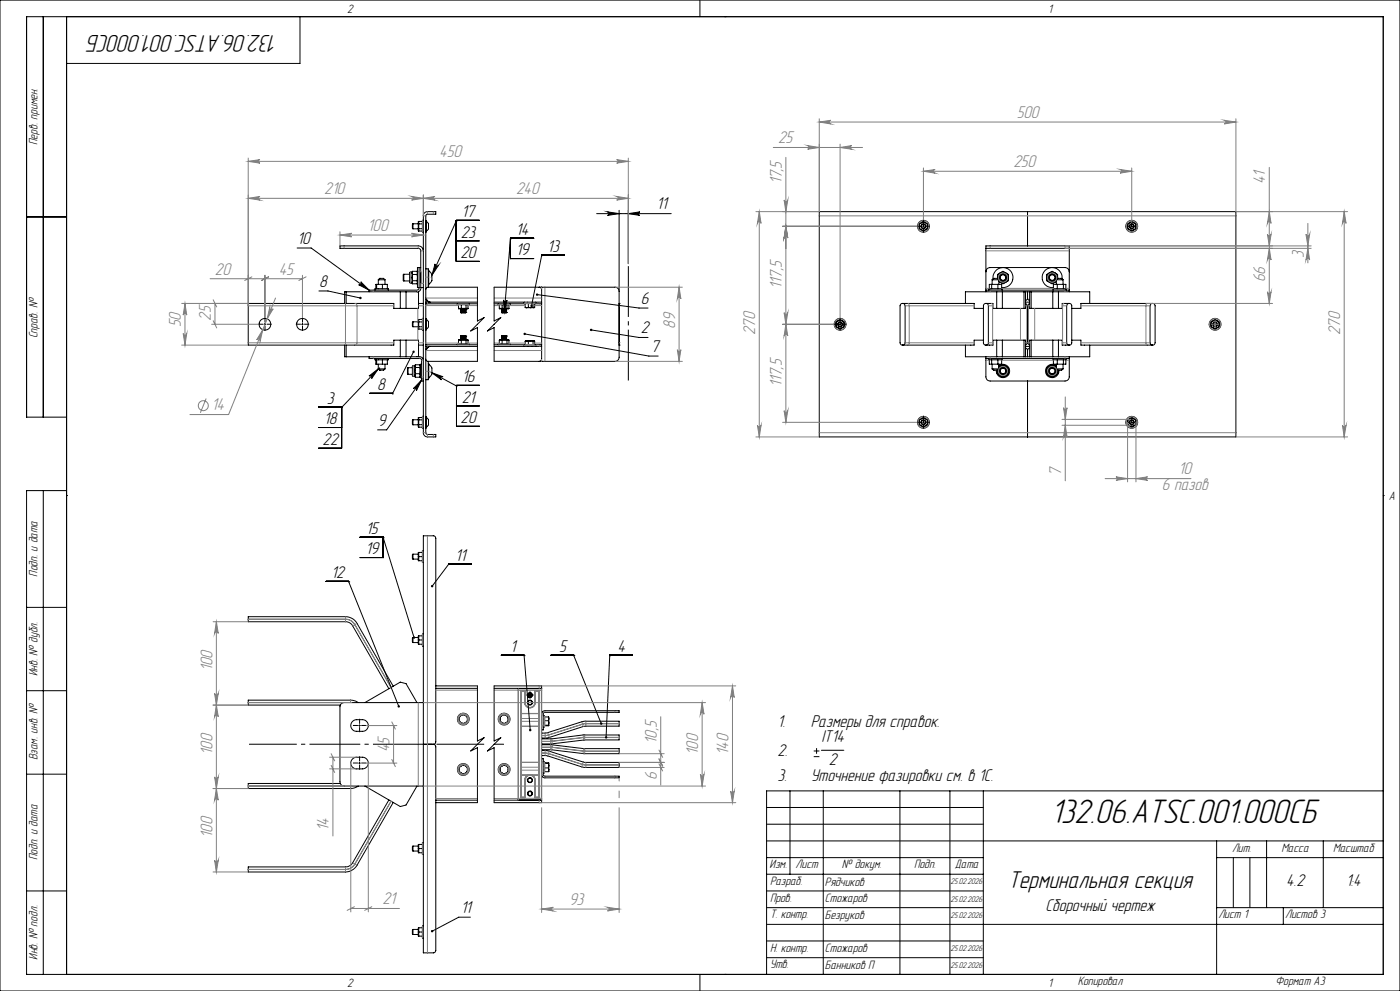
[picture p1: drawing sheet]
<svg xmlns="http://www.w3.org/2000/svg" width="420mm" height="297mm" viewBox="0 0 420 297" stroke-linecap="round" stroke-linejoin="round" font-family="sans-serif">
<defs><g id="words">
<text font-size="10.5" x="315.3" y="246.6">132.06.ATSC.001.000СБ</text>
<g font-size="7.5">
<text x="83.4" y="10.4" transform="rotate(-180 83.4 10.4)">132.06.ATSC.001.000СБ</text>
<text x="302.5" y="266.1">Терминальная секция</text>
</g>
<g font-size="5.3" fill="#808080">
<text x="305.1" y="35.3">500</text>
<text x="131.8" y="47.1">450</text>
<text x="233.4" y="42.9">25</text>
<text x="304" y="50.1">250</text>
<text x="97.3" y="58.2">210</text>
<text x="154.8" y="58.2">240</text>
<text x="234.6" y="55.3" transform="rotate(-90 234.6 55.3)">17,5</text>
<text x="379.6" y="55.3" transform="rotate(-90 379.6 55.3)">41</text>
<text x="110.3" y="69.2">100</text>
<text x="391.1" y="77.4" transform="rotate(-90 391.1 77.4)">3</text>
<text x="64.5" y="82.3">20</text>
<text x="83.6" y="82.3">45</text>
<text x="234.6" y="86.6" transform="rotate(-90 234.6 86.6)">117,5</text>
<text x="379.6" y="84.6" transform="rotate(-90 379.6 84.6)">66</text>
<text x="54.3" y="98.1" transform="rotate(-90 54.3 98.1)">50</text>
<text x="63.3" y="96.2" transform="rotate(-90 63.3 96.2)">25</text>
<text x="202.5" y="98.6" transform="rotate(-90 202.5 98.6)">89</text>
<text x="226.6" y="100.5" transform="rotate(-90 226.6 100.5)">270</text>
<text x="402.1" y="100.5" transform="rotate(-90 402.1 100.5)">270</text>
<text x="234.6" y="116" transform="rotate(-90 234.6 116)">117,5</text>
<text x="63.5" y="123">14</text>
<text x="318.4" y="142.7" transform="rotate(-90 318.4 142.7)">7</text>
<text x="353.6" y="142.2">10</text>
<text x="348.6" y="146.8">6 пазов</text>
<text x="63.7" y="201.1" transform="rotate(-90 63.7 201.1)">100</text>
<text x="63.7" y="226.2" transform="rotate(-90 63.7 226.2)">100</text>
<text x="116.9" y="225.4" transform="rotate(-90 116.9 225.4)">45</text>
<text x="197" y="222.9" transform="rotate(-90 197 222.9)">10,5</text>
<text x="209.4" y="226.2" transform="rotate(-90 209.4 226.2)">100</text>
<text x="218.5" y="226.2" transform="rotate(-90 218.5 226.2)">140</text>
<text x="197" y="233.8" transform="rotate(-90 197 233.8)">6</text>
<text x="63.7" y="251.1" transform="rotate(-90 63.7 251.1)">100</text>
<text x="98.7" y="249.1" transform="rotate(-90 98.7 249.1)">14</text>
<text x="114.7" y="271">21</text>
<text x="170.7" y="271.2">93</text>
</g>
<g font-size="5.3">
<text x="138.5" y="65.1">17</text>
<text x="197" y="62.8">11</text>
<text x="138.2" y="71.2">23</text>
<text x="154.8" y="70.4">14</text>
<text x="89.2" y="73.1">10</text>
<text x="138.1" y="77.3">20</text>
<text x="154.8" y="76.5">19</text>
<text x="164.2" y="75.5">13</text>
<text x="95.7" y="85.9">8</text>
<text x="192.2" y="91">6</text>
<text x="192.2" y="99.9">2</text>
<text x="195.2" y="105.4">7</text>
<text x="113.2" y="116.9">8</text>
<text x="138.6" y="114.5">16</text>
<text x="98" y="121">3</text>
<text x="138.6" y="120.7">21</text>
<text x="97.2" y="127.2">18</text>
<text x="113.3" y="127.6">9</text>
<text x="138.2" y="126.8">20</text>
<text x="96.8" y="133.2">22</text>
<text x="109.8" y="160.1">15</text>
<text x="109.6" y="166.1">19</text>
<text x="136.5" y="168">11</text>
<text x="99.4" y="173.3">12</text>
<text x="153.1" y="195.4">1</text>
<text x="167.8" y="195.4">5</text>
<text x="185.2" y="195.4">4</text>
<text x="233.2" y="217.9">1.</text>
<text x="243.2" y="217.9">Размеры для справок.</text>
<text x="233.2" y="226.5">2.</text>
<text x="246.4" y="222.5">IT14</text>
<text x="233.2" y="234">3.</text>
<text x="243.2" y="234">Уточнение фазировки см. в 1С.</text>
<text x="248.7" y="229.4">2</text>
<text x="385.9" y="265.6">4.2</text>
<text x="403.8" y="265.6">1:4</text>
<text x="138.2" y="273.6">11</text>
<text x="313.6" y="272.9">Сборочный чертеж</text>
</g>
<g font-size="3.8">
<text x="104.2" y="3.8">2</text>
<text x="314.5" y="3.8">1</text>
<text x="11.3" y="43.5" transform="rotate(-90 11.3 43.5)">Перв. примен.</text>
<text x="11.3" y="101.4" transform="rotate(-90 11.3 101.4)">Справ. №</text>
<text x="416.6" y="149.8">A</text>
<text x="11.3" y="172.8" transform="rotate(-90 11.3 172.8)">Подп. и дата</text>
<text x="11.3" y="202.7" transform="rotate(-90 11.3 202.7)">Инв. № дубл.</text>
<text x="11.3" y="227.8" transform="rotate(-90 11.3 227.8)">Взам. инв. №</text>
<text x="11.3" y="257.8" transform="rotate(-90 11.3 257.8)">Подп. и дата</text>
<text x="369.6" y="255.3">Лит.</text>
<text x="384.4" y="255.3">Масса</text>
<text x="399.9" y="255.3">Масштаб</text>
<text x="230.9" y="260.3">Изм.</text>
<text x="238.7" y="260.3">Лист</text>
<text x="252.6" y="260.3">№ докум.</text>
<text x="274.2" y="260.3">Подп.</text>
<text x="286.5" y="260.3">Дата</text>
<text x="231" y="265.3">Разраб.</text>
<text x="247.5" y="265.4">Рядчиков</text>
<text x="231" y="270.3">Пров.</text>
<text x="231" y="275.3">Т. контр.</text>
<text x="247.5" y="275.4">Безруков</text>
<text x="247.5" y="270.4">Стожаров</text>
<text x="365.5" y="275.3">Лист 1</text>
<text x="385.5" y="275.3">Листов 3</text>
<text x="11.3" y="287.7" transform="rotate(-90 11.3 287.7)">Инв. № подл.</text>
<text x="231" y="285.3">Н. контр.</text>
<text x="247.5" y="285.4">Стожаров</text>
<text x="231" y="290.3">Утв.</text>
<text x="247.5" y="290.4">Банников П</text>
<text x="104.2" y="295.8">2</text>
<text x="314.5" y="295.8">1</text>
<text x="323.3" y="295.3">Копировал</text>
<text x="382.7" y="295.3">Формат А3</text>
</g>
<g font-size="2.6">
<text x="285.2" y="265.1">25.02.2026</text>
<text x="285.2" y="270.3">25.02.2026</text>
<text x="285.2" y="275.2">25.02.2026</text>
<text x="285.2" y="285.1">25.02.2026</text>
<text x="285.2" y="290">25.02.2026</text>
</g>
</g></defs>
<g fill="none" stroke="#000" stroke-width=".3">
<path d="M0 0h420v297h-420zM13 5v120M20 5v287M90 5v14h-70M210 0v5M217.5 5h.1M8 65h12M89.1 74.3h4.2l17.4 12.7M123.9 67.1v1.5M123.9 67.1l-.2 .1v1.2l.2 .2M123.9 67.1h1.6M123.9 68.6h1.6"/>
<path d="M125.5 68.5h1.2M125.6 66.4v2.8M125.6 69.2h1.1M125.6 66.4h1.1M126.7 67.1h-1.2M127 66l-.3 .1v3.5h.3M127 75.2a1.51 1.51 0 0 0-1.5-1.5h-23.5v.7l23.8 .1 .4 .5v11.4a1.02 1.02 0 0 1-1 1.1M127.4 63.8l.8-.4h2.5v.8h-2.6l-.4 .4v65.2l.5 .4h2.5v.7h-2.5a1.26 1.26 0 0 1-1.2-1.2v-65.3zM127.7 66.1v3.4M127.8 66.3l.2 .1a1.89 1.89 0 0 1-.2 2.9M130.5 79.1a.54 .54 0 0 0 .3 .7 .54 .54 0 0 0 .7-.3l-1.9 3zM136.9 66.2h.1"/>
<path d="M136.9 66.2l-7.3 16.3M136.9 72.2h6.9M143.8 66h-6.9v12.3h6.9M153.1 71.6h.1M153.1 71.6l-1.8 21.8M153.1 77.5h7M160.1 71.4h-7v6.1M162.5 76.6h.1M162.5 76.4h6.8M162.5 76.6l-3 15.1M179 64h22.4M182.2 63.5l3.5 .5-3.5 .6a.53 .53 0 0 0 .5-.6 .53 .53 0 0 0-.5-.5z"/>
<path d="M185.7 63v44.1a1.21 1.21 0 0 1-1.2 1.2h-22M188.5 64l3.5-.5a.53 .53 0 0 0-.5 .5 .53 .53 0 0 0 .5 .6zM188.5 63v16M245.8 63.4h125v67.5h-125zM275.8 67.1v1.4M275.8 68.5l1.2 .7M275.8 67.1h.1M275.8 68.5h.1M276.8 67.8h.5M277 66.4v.1M277 67.6v.4M277 69.2h.1"/>
<path d="M277 66.5l-1.2 .6M277 66.5l1.2 .6M277 66.4l-1.2 .7M277 66.4l1.3 .7M278.2 67.1v1.4M278.2 68.5l-1.2 .7M278.2 68.5h.1M278.3 67.1v1.4M278.3 68.5l-1.3 .7M278.3 67.1h-.1M295.8 74.4v-.7h25v.7M295.8 74.4h25"/>
<path d="M295.8 74.4v12.6M308.3 63.4v10.3M320.8 74.4v12.6M338.3 68.5l1.2 .7M338.3 67.1v1.4M338.3 67.1h.1M338.3 68.5h.1M339.3 67.8h.5M339.5 66.5l-1.2 .6M339.5 66.5l1.2 .6M339.5 66.4v.1M339.5 67.6v.4"/>
<path d="M339.5 69.2h.1M339.5 66.4l-1.2 .7M339.5 66.4l1.3 .7M340.7 67.1v1.4M340.7 68.5l-1.2 .7M340.7 68.5h.1M340.8 68.5l-1.3 .7M340.8 67.1h-.1M340.8 67.1v1.4M79.2 97.2h.5M79.5 96.9v.5M90.5 97.2h.5"/>
<path d="M90.7 96.9v.5M95.7 87.2h2.7l9.7 2.1M103.4 90.9v-3.4h22.2v4.9h-7.5v-1.5h-43.6v12.5h43.6v-1.5h7.5v5M103.9 87.5v3.4M108.2 84.5l2.5 2.5-3.1-1.7a.54 .54 0 0 0 .7-.1 .54 .54 0 0 0-.1-.7zM110.7 87v.5M112.5 87v-.5h4v.5M112.7 86.5v-1.3h3.5v1.3M113 85.2v1.3M113.5 83.9h2M113.5 83.9l.4-.5h1.2l.4 .5M113.5 83.9v1.3"/>
<path d="M114.7 85.2v1.3M115.5 83.9v1.3M120.1 87.5v4.9M121.1 82.2v2M121.1 82.2l-.1 .2v1.6l.1 .2M121.1 82.2h1.8M121.1 84.2h1.8M121.8 87.5v4.9M123.6 81.6l-.7 .1v3l.7 .1M123.6 81.6v.2M123.6 81.8v1.4M123.6 83.2v1.4"/>
<path d="M123.6 84.6v.2M123.6 83.2l.2 .9M123.6 81.8l.2 .5M123.6 84.6l.2 .5M123.6 84.8l.2 .3M123.8 82.3l-.2 .9M123.8 81.3l-.2 .3M123.8 84.1l-.2 .5M123.8 82.3h1.3M123.8 84.1h1.3M123.8 81.3l-.2 .5M123.8 81.3h1.3"/>
<path d="M123.8 85.1h1.3M123.9 96.4l-.2 .2v1.2l.2 .1M123.9 96.4v1.5M123.9 96.4h1.6M123.9 97.9h1.6M125.1 82.3v1.8M125.1 81.3v1M125.1 84.1v1M125.1 81.3l.1 .3M125.2 84.8l-.1 .3M125.5 97.9h1.2M125.6 90.9h1.4"/>
<path d="M125.6 95.7v2.9M125.6 98.6h1.1M125.6 95.7h1.1M125.7 80.2v6.3l-.2 .4-14.8 .1M126.2 80.2h-1v6h.5M126.2 86.2h.8M126.7 96.5h-1.2M127 95.4l-.3 .1v3.5h.3M127.7 90.6h15.5M127.7 91h15.5M127.7 95.5v3.4M127.7 89.3l.6 .9 .7 .4a1.21 1.21 0 0 1-1.3-1.3z"/>
<path d="M127.7 80.6h.8v5.5M127.8 95.7l.2 .1a1.93 1.93 0 0 1-.2 2.9M128.5 81v4.4M128.5 86.1l-.4 .1-.4 .5M128.5 86.1h14.7v10.1l2-1-4 4 2-1v10.1h-14.7M128.6 81.2l.3 .2a2.66 2.66 0 0 1-.3 3.8M137.2 91v.3h3.5l.1-.3M137.5 92.4h2.9M137.5 91.3v1.1M138.2 93.7h.1M138.2 93.5h1.5M138.2 93.7h1.5"/>
<path d="M138.2 93.2h1.5M138.2 92.9h1.5M138.2 92.7h1.5M138.2 93.4h1.5M138.2 92.7h.1M138.2 92.9v.1M138.2 93.2h.1M138.2 93.4v.1M138.2 93.5l.2 .1M138.2 93.2l.2 .1M138.2 93l.2 .1M138.2 92.7l.2 .1"/>
<path d="M138.4 93.6h1.2M138.4 93.3h1.2M138.4 93.1h1.2M138.4 92.8h1.2M138.4 93.1l-.2 .1M138.4 92.8l-.2 .1M138.4 93.6l-.2 .1M138.4 93.3l-.2 .1M138.4 92.6l-.2 .1M138.4 91.3v1.3M139.6 93.3l.1 .1M139.6 93.6l.1 .1"/>
<path d="M139.6 92.6l.1 .1M139.6 92.8l.1 .1M139.6 93.1l.1 .1M139.7 93.7h.1M139.7 92.7h.1M139.7 92.9v.1M139.7 93.2h.1M139.7 93.4v.1M139.7 93.5l-.1 .1M139.7 93.2l-.1 .1M139.7 93l-.1 .1M139.7 92.7l-.1 .1"/>
<path d="M139.8 91.3v1.3M140.4 91.3v1.1M148.2 90.6h14.3M148.2 91h9.4M149.5 91v.3h3.5v-.3M149.8 91.3v1.1M149.8 92.4h2.9M150.5 93.7h.1M150.5 92.7h1.5M150.5 93.7h1.5M150.5 93.2h1.5M150.5 93.4h1.5"/>
<path d="M150.5 93.5h1.5M150.5 92.7h.1M150.5 92.9v.1M150.5 93.2h.1M150.5 93.4v.1M150.5 93l.1 .1M150.5 92.7l.1 .1M150.5 93.2l.1 .1M150.5 93.5l.1 .1M150.6 93.1h1.2M150.6 92.8h1.2M150.6 93.3h1.2"/>
<path d="M150.6 93.6h1.2M150.6 92.8l-.1 .1M150.6 92.6l-.1 .1M150.6 93.6l-.1 .1M150.6 93.1l-.1 .1M150.6 93.3l-.1 .1M150.6 91.3l.1 1.3M151.1 89.9a.53 .53 0 0 0 .5 .5 .53 .53 0 0 0 .5-.4l-.8 3.4zM151.8 93.1h.1M151.8 92.8h.1M151.8 93.3h.1M151.8 93.6h.1"/>
<path d="M151.8 92.8l.2 .1M151.8 92.6l.2 .1M151.8 93.6l.2 .1M151.8 93.1l.2 .1M151.8 93.3l.2 .1M152 93.7h.1M152 92.9l-1.5 .1M152 92.7h.1M152 92.9v.1M152 93.2h.1M152 93.4v.1M152 93l-.2 .1"/>
<path d="M152 92.7l-.2 .1M152 93.2l-.2 .1M152 93.5l-.2 .1M152.1 91.3l-.1 1.3M152.7 91.3v1.1M157.3 90.6l-.1 .1 .4 .2v1.2M157.6 92.1l.4 .1M158 92.2h1.2M158.5 90.9v1.2M158.5 92.1l.7 .1M158.5 92.1l-.5 .1M159.2 92.2h1"/>
<path d="M159.9 92.1l.3 .1M159.9 92.1l-.7 .1M160.3 92.2h-.1M160.4 91h2.1M160.4 90.9v1.2l-.2 .1M160.6 90.6l.1 .2-.8 .1v1.2M161.1 88.3l30.6 4h2.7M161.7 86.1l.6 .2 .2 .5v3.8M162.5 86.1h22a1.21 1.21 0 0 1 1.2 1.2M162.5 86.1h-14.3v10.1l2-1-4 4 2-1v10.1h14.3M162.5 86.1v.5M162.5 86.1h.1"/>
<path d="M162.5 90.6v13.2M177.3 98.9l14.4 2.2h2.7M185.7 90.9h.1M185.7 90.9v.7M250.8 97.9l1.2 .7M250.8 96.5v1.4M250.8 96.5h.1M250.9 97.9l1.1 .7M250.9 96.5v1.4M250.9 97.9h-.1M251.8 97.2h.5M252 95.8l-1.1 .7"/>
<path d="M252 95.8l1.2 .7M252 95.7v.1M252 96.9v.5M252 98.6h.1M252 95.7l-1.2 .8M252 95.7l1.3 .8M253.2 96.5v1.4M253.2 97.9l-1.2 .7M253.2 97.9h.1M253.3 97.9l-1.3 .7M253.3 96.5h-.1M253.3 96.5v1.4"/>
<path d="M270.8 90.9l-.5 .1-.3 .6v11.1l.3 .6 .5 .1M270.8 90.9l.4 .1 .3 .6v11.1l-.3 .6-.4 .1M270.8 90.9h21.4v1.5h2.8M289.6 90.9v-3.4h37.3v3.4M295.8 87h25M295.8 81.5a1.26 1.26 0 0 1 1.2-1.3h22.5a1.33 1.33 0 0 1 1.3 1.3M295.8 87v.5M295.8 90.9l-.5 .1-.3 .5v11.4l.3 .4 .5 .1M295.8 90.9l.4 .1 .3 .5v11.4l-.3 .4-.4 .1M296.7 87v-.5h3.9v.5M296.8 86.5v-1.3h3.7v1.3M297.5 85.2v1.3"/>
<path d="M297.6 83.9h2M297.6 83.9l.5-.5h1.2l.3 .5M297.6 83.9v1.3M297.9 83.6a3 3 0 0 1 2.9-3.4 3 3 0 0 1 3.1 3.1 3 3 0 0 1-3.4 2.9M299 87.5v4.9M299.4 85.2v1.3M299.6 83.9v1.3M300.7 87.5v4.9M302.5 83.2a1.62 1.62 0 0 0-1.8-1.6 1.62 1.62 0 0 0-1.4 1.9M302.5 83.2a1.61 1.61 0 0 1-1 1.5 1.61 1.61 0 0 1-1.9-.5M302.5 83.2v-.9l-1.6-1-1.6 1v1.2M302.5 83.2v.9l-1.6 1-1.3-.8"/>
<path d="M307.2 87.5v4.9M307.7 87.5v4.9h-9.8v-1.5h-2.1M307.7 91l.5 .6v11.1l-.5 .7M307.7 90.6h1.2M308.3 89.3l-.1 .4-.5 .4M308.3 89.3l.1 .4 .5 .4M308.3 87.5v1.8M308.9 87.5v4.9h9.8v-1.5h2M308.9 91l-.5 .5v11.4l.5 .5M309.4 87.5v4.9M315.8 87.5v4.9M315.9 87v-.5h4v.5"/>
<path d="M316 86.5v-1.3h3.8v1.3M316.9 83.9h2M316.9 83.9v1.3M317.2 85.2v1.3M317.3 83.5a1.63 1.63 0 0 0-1.9-1.9 1.63 1.63 0 0 0-1.2 2.4 1.63 1.63 0 0 0 2.7 .2M317.3 83.4v-1.1l-1.7-1-1.6 1v1.8l1.6 1 1.3-.8M317.3 83.4h1.2l.4 .5M317.3 83.4l-.4 .5M317.5 87.5v4.9M318.6 83.6a3 3 0 0 0-2.8-3.4 3 3 0 0 0-3.2 3.1 3 3 0 0 0 3.4 2.9M318.9 83.9v1.3M319 85.2v1.3"/>
<path d="M320.7 90.9l-.3 .1-.4 .6v11.1l.4 .6 .3 .1M320.7 90.9h.1M320.8 90.9l.4 .1 .3 .5v11.4l-.3 .4-.4 .1M320.8 87v.5M345.8 90.9l.4 .1 .3 .6v11.1l-.3 .6-.4 .1M345.8 90.9l-.5 .1-.3 .6v11.1l.3 .6 .5 .1M345.8 90.9h-21.5v1.5h-2.8M363.3 97.9l1.2 .7M363.3 96.5v1.4M363.3 96.5h.1M363.4 97.9l1.1 .7M363.4 96.5v1.4"/>
<path d="M363.4 97.9h-.1M364.5 95.8l-1.1 .7M364.5 95.8l1.2 .7M364.5 95.7v.1M364.5 98.6h.1M364.5 95.7l-1.2 .8M364.5 95.7l1.3 .8M365.7 96.5v1.4M365.7 97.9l-1.2 .7M365.7 97.9h.1M365.8 97.9l-1.3 .7M365.8 96.5h-.1"/>
<path d="M365.8 96.5v1.4M103.4 103.4v3.5h22.6a1.09 1.09 0 0 1 1 1M103.9 103.4v3.5M110.7 112.7l2.8-2.1-2 2.8a.54 .54 0 0 0-.1-.7 .54 .54 0 0 0-.7 0zM110.7 106.9v.6h15.5l.3 .3v6.4h.5M110.9 117.9h6.8M112.5 107.5v.3h4v-.3M112.7 107.8v1.3h3.5v-1.3M113 107.8v1.3M113.5 110.6h2M113.5 110.6l.4 .3h1.2l.4-.3M113.5 109.1v1.5"/>
<path d="M113.5 110.6l-11 11.5M114.7 107.8v1.3M115.5 109.1v1.5M117.7 118h.1M120.1 101.9v5M121.8 101.9v5M122.4 110.2l-.2 .1v1.7l.2 .2M122.4 110.2v2M122.4 110.2h1.3M122.4 112.2h1.3M124.1 105.4l-6.4 12.6M124.5 109.6l-.8 .1v3l.8 .1"/>
<path d="M124.5 111.1l.1 .9M124.5 109.6v.1M124.5 109.7v1.4M124.5 111.1v1.4M124.5 112.5v.3M124.5 109.7l.1 .4M124.5 112.5l.1 .6M124.5 109.6l.1-.2-.1 .3M124.5 112.8l.1 .3M124.6 109.3h1.3v.8M124.6 112h1.3M124.6 110.1l-.1 1"/>
<path d="M124.6 110.1h1.3M124.6 112l-.1 .5M124.6 113.1h1.3M125.6 103.4h1.4M125.9 110.1v1.9M125.9 112v1.1M126 109.4l.1 .2M126.1 112.8l-.2 .3M126.5 109.2h-.4v4h.4M126.5 113.9l-1.6 3.2a.54 .54 0 0 0-.1-.7 .54 .54 0 0 0-.8 0zM126.5 113.9l-10.5 14.9h-2.7M127.7 103.3h15.5"/>
<path d="M127.7 103.8h15.5M127.7 107.6l.4 .6 .4 .1M128.1 104.2l.9-.4-.6 .4-.7 .9zM128.5 109v4.4M128.5 108.3v5.5h-.8M128.6 109.2a2.6 2.6 0 0 1 0 4M129.6 111.7l3.3 1.2a.52 .52 0 0 0-.7 .2 .52 .52 0 0 0 .2 .7zM129.6 111.7l7.3 4M136.9 115.7h.1M137.2 103.3v-.3h3.5l.1 .3M137.5 101.9h2.9M137.5 101.9v1.1"/>
<path d="M138.2 100.7h.1M138.2 101.2h1.5M138.2 101.4h1.5M138.2 101h1.5M138.2 101.5h1.5M138.2 100.7h1.5M138.2 101.7h1.5M138.2 100.9v.1M138.2 101.2h.1M138.2 101.4v.1M138.2 101.7h.1M138.2 101l.2 .1"/>
<path d="M138.2 101.2l.2 .1M138.2 100.7l.2 .1M138.2 101.5l.2 .1M138.2 101.7l.2 .1M138.4 101.1h1.2M138.4 101.3h1.2M138.4 100.8h1.2M138.4 101.6h1.2M138.4 101.1l-.2 .1M138.4 101.3l-.2 .1M138.4 101.6l-.2 .1M138.4 100.8l-.2 .1"/>
<path d="M138.4 101.8v1.2M139.6 101.1l.1 .1M139.6 101.3l.1 .1M139.6 101.6l.1 .1M139.6 100.8l.1 .1M139.7 100.7h.1M139.7 100.7l-.1 .1M139.7 101.7l-.1 .1M139.7 101.2l-.1 .1M139.7 101.5l-.1 .1M139.7 100.9v.1M139.7 101.2h.1"/>
<path d="M139.7 101.4v.1M139.7 101.7h.1M139.7 101l-.1 .1M139.8 101.8v1.2M140.4 101.9v1.1M143.9 115.5h-7v12.2h7M148.2 103.8h14.3M148.2 103.3h9.4M149.5 103.3v-.3h3.5v.3M149.8 101.9h2.9M149.8 101.9v1.1M150.5 100.7h.1"/>
<path d="M150.5 101.7h1.5M150.5 101.2h1.5M150.5 100.7h1.5M150.5 100.9h1.5M150.5 101.4h1.5M150.5 101.5h1.5M150.5 101.2l.1 .1M150.5 100.9v.1M150.5 101.2h.1M150.5 101.4v.1M150.5 101.7h.1M150.5 101.5l.1 .1"/>
<path d="M150.5 101.7l.1 .1M150.5 100.7l.1 .1M150.5 101l.1 .1M150.6 101.6h1.2M150.6 101.1h1.2M150.6 100.8h1.2M150.6 101.3h1.2M150.6 101.6l-.1 .1M150.6 101.1l-.1 .1M150.6 100.8l-.1 .1M150.6 101.3l-.1 .1M150.7 101.8l-.1 1.2"/>
<path d="M151.8 101.6h.1M151.8 101.1h.1M151.8 100.8h.1M151.8 101.3h.1M151.8 101.6l.2 .1M151.8 101.1l.2 .1M151.8 100.8l.2 .1M151.8 101.3l.2 .1M152 100.7h.1M152 101.2l-.2 .1M152 100.9v.1M152 101.2h.1"/>
<path d="M152 101.4v.1M152 101.7h.1M152 101.5l-.2 .1M152 101.7l-.2 .1M152 100.7l-.2 .1M152 101l-.2 .1M152 101.8l.1 1.2M152.7 101.9v1.1M157.4 100.1l37.3 6.6h2.7M157.6 102.3v1.1l-.4 .2 .1 .2M158 102.2l.5 .1M158 102.2h1.2"/>
<path d="M158 102.2l-.4 .1M158.5 102.3v1.2M159.2 102.2l.7 .1M159.2 102.2h1M159.2 102.2l-.7 .1M159.9 102.3v1.1l.5 .1M160.2 102.2l.2 .1v1.2M160.2 102.2h.1M160.2 102.2l-.3 .1M160.4 103.4l.3 .2-.1 .2M160.4 103.3h2.1M162.5 107.8v.5"/>
<path d="M162.5 103.8v3.8l-.2 .5-.6 .2M162.5 108.3h.1M185.7 103.4h.1M185.7 102.7v.7M289.6 103.4v3.5h37.3v-3.5M295 101.9h-2.8v1.5h-21.4M295.8 107.5h25M295.8 107.5v5.5a1.21 1.21 0 0 0 1.2 1.2h22.5a1.26 1.26 0 0 0 1.3-1.2v-5.5M295.8 106.9v.6M295.8 103.4h2.1v-1.5h9.8v5M296.7 107.5v.3h3.9v-.3M296.8 107.8v1.3h3.7v-1.3"/>
<path d="M297.5 107.8v1.3M297.6 110.6h2M297.6 110.6l.5 .3h1.2l.3-.3M297.6 109.1v1.5M299 101.9v5M299.3 110.9a1.66 1.66 0 0 0 2.3 1.8M299.3 110.9l-.1 1.1 1.5 1.1 .9-.4M299.4 107.8v1.3M299.6 109.6a2.01 2.01 0 0 1 3.1 .8 2.01 2.01 0 0 1-1.5 2.8 2.01 2.01 0 0 1-2.3-2.3M299.6 110.1a1.64 1.64 0 0 1 2.6 .1 1.64 1.64 0 0 1-.6 2.5M299.6 110l1.5-.7 1.5 1.1-.2 1.9-.8 .4M299.6 109.1v1.5"/>
<path d="M300.7 101.9v5M307.2 101.9v5M307.7 104.3l.5 .3 .1 .5M307.7 103.8h1.2M308.3 114.2v16.7M308.3 105.1v1.8M308.9 104.3l-.5 .3-.1 .5M309.4 101.9v5M315.8 101.9v5M315.9 107.5v.3h4v-.3M316 107.8v1.3h3.8v-1.3M316.3 109.7a1.63 1.63 0 0 0-2.2 1.1 1.63 1.63 0 0 0 1.5 2 1.63 1.63 0 0 0 1.7-1.9"/>
<path d="M316.3 109.7l.6 .4M316.3 109.7l-.8-.4-1.6 1.1 .2 1.9 1.7 .8 1.6-1.1-.1-1.1M316.3 109.7l.6 .3M316.9 109.6a2.01 2.01 0 0 0-3.1 .8 2.01 2.01 0 0 0 1.6 2.8 2.01 2.01 0 0 0 2.2-2.3M316.9 110.6h2M316.9 110.6l.4 .3h1.2l.4-.3M316.9 109.1v1.5M317.2 107.8v1.3M317.5 101.9v5M318.9 109.1v1.5M319 107.8v1.3M320.7 103.4h-2v-1.5h-9.8v5"/>
<path d="M320.7 103.4h.1M320.8 106.9v.6M321.5 101.9h2.8v1.5h21.5M20 125h-12v-120h407v287h-407v-145h12M95.5 122h7v12.3h-7M95.5 128.1h7M102.5 122.1h.1M123.9 125.8l-.2 .2v1.1l.2 .2M123.9 125.8v1.5M123.9 125.8h1.6M123.9 127.3h1.6M125.5 127.2l1.2 .1"/>
<path d="M125.6 125.1v2.9M125.6 128h1.1M125.6 125.1h1.1M126.7 125.8l-1.2 .1M127 124.8h-.3v3.5h.3M127.7 124.9v3.4M127.8 125.1l.3 .1a1.98 1.98 0 0 1-.3 2.9M136.9 121.7h7M275.8 127.3l1.2 .7M275.8 125.8v1.5M275.8 125.8v.1M275.8 127.2l1.2 .7"/>
<path d="M275.8 125.9v1.3M275.8 127.2v.1M276.8 126.6h.5M277 125.2l-1.2 .7M277 125.2l1.2 .7M277 125.1v.1M277 126.3v.5M277 127.9v.1M277 125.1l-1.2 .7M277 125.1l1.3 .7M278.2 125.9v1.3M278.2 127.2l-1.2 .7"/>
<path d="M278.2 127.2l.1 .1M278.3 127.3l-1.3 .7M278.3 125.8l-.1 .1M278.3 125.8v1.5M338.3 125.8v1.5M338.3 127.3l1.2 .7M338.3 125.8v.1M338.3 125.9v1.3M338.3 127.2l1.2 .7M338.3 127.2v.1M339.3 126.6h.5M339.5 125.1v.1"/>
<path d="M339.5 126.3v.5M339.5 127.9v.1M339.5 125.2l-1.2 .7M339.5 125.2l1.2 .7M339.5 125.1l-1.2 .7M339.5 125.1l1.3 .7M340.7 125.9v1.3M340.7 127.2l-1.2 .7M340.7 127.2l.1 .1M340.8 125.8v1.5M340.8 127.3l-1.3 .7M340.8 125.8l-.1 .1"/>
<path d="M13 147v145M20 148.5h.1M415 148.5h.1M97.8 174.2h6.8M104.6 174.4h.1M104.6 174.4l15 37.3M108 161h7M108 167.1h7M115 161.2h.1M115 161v6.1M115 161.2l9.2 29.9M123.9 166.1v1.5"/>
<path d="M123.9 166.1l-.2 .1v1.2l.2 .2M123.9 166.1h1.6M123.9 167.6h1.6M125.5 166.8h1.2M125.6 165.6v2.5M125.6 168.1h1.1M125.6 165.6h1.1M127 165l-.3 .1v3.5h.3M127 160.6h3.1l.4 .2 .2 .5v61l-.2 .5-.5 .3a.73 .73 0 0 1 .7 .7v61l-.2 .6-.4 .2h-3.1zM134.6 169.1h.1M134.6 169h6.8M134.6 169.1l-5 6.6"/>
<path d="M8 182h12M123.9 191.1l-.2 .1v1.2l.2 .2M123.9 191.1v1.5M123.9 191.1h1.6M123.9 192.6h1.6M125.5 191.8h1.2M125.6 190.6v2.5M125.6 193.1h1.1M125.6 190.6h1.1M127 190l-.3 .1v3.5h.3M150.4 196.4h6.8M157.2 196.5h.1"/>
<path d="M157.2 196.5l1.9 22.3M165.3 196.4h6.9M172.2 196.5h.1M172.2 196.5l8.2 20.4M182.9 196.5h.1M182.9 196.4h6.8M182.9 196.5l-1.1 24.5M8 207h12M105.6 216.4l.3-.3a3.3 3.3 0 0 1 2.8-.4 1.75 1.75 0 0 1 1.8 1.7 1.75 1.75 0 0 1-1.8 1.8 3.6 3.6 0 0 1-2.8-.4l-.6-1v-.7zM107.5 210.6l-.8-.5-1.5-.3h-30.7v1.5h27.6M107.6 217.4h.5M107.8 217.2v.5"/>
<path d="M109.5 210.6l10.6-6.2 1.7 .5 3.3 5.7M118 205.7l-10.9-18.9a4 4 0 0 0-3.5-2h-29.1v1.5h29.1a2.44 2.44 0 0 1 2.2 1.3l10.9 18.8M127 210.6h-23.8a1.21 1.21 0 0 0-1.2 1.2v22.5a1.26 1.26 0 0 0 1.2 1.3h23.8M130.7 206.3h12.5M130.7 205.6h12.5v16.5l2-1-4 4 2-1v16.5h-12.5M137.6 214.8h.1M137.7 214.8v.8M137.7 215.6l.7 1M137.7 215.6l.1 .7M137.8 216.3l-.1 .1M137.8 216.3l.6 .3M138.3 214.5l-.4 .4-.2 .7"/>
<path d="M138.3 214.5l-.6 .3M138.4 216.6l.7 .4M138.9 214.1l.7 .3M138.9 214.1l-.6 .4M138.9 214v.1M139.1 217h.1M139.6 214.4l-.9-.1-.4 .2M139.6 214.4l.3 .3 .3 .8M139.6 214.4l.6 .3M139.7 216.6l-.7 .2-.6-.2M139.7 216.6l-.6 .4M140.2 214.7v.8"/>
<path d="M140.2 215.5l-.2 .7-.3 .4M140.2 215.5l.1 .7M140.3 216.2l-.6 .4M140.3 214.7h-.1M140.3 216.2h.1M148.2 206.3h14.3M149.9 214.8h.1M150 214.8v.8M150 215.6l.2 .6 .5 .4M150 215.6v.7M150 216.3v.1M150 216.3l.7 .3"/>
<path d="M150.6 214.5l-.5 .4-.1 .7M150.6 214.5l-.6 .3M150.7 216.6l.6 .4M151.2 214.1l.6 .3M151.2 214.1l-.6 .4M151.2 214v.1M151.3 217h.1M151.8 214.4l-.8-.1-.4 .2M151.8 214.4l.5 .4 .2 .7M151.8 214.4l.6 .3M151.9 216.6l-.6 .2-.6-.2M151.9 216.6l-.6 .4"/>
<path d="M152.4 214.7l.1 .8M152.5 215.5l-.2 .7-.4 .4M152.5 215.5v.7M152.5 216.2l-.6 .4M152.5 214.7h-.1M152.5 216.2h.1M158.7 208.3h.5M159 208.1v.5M162.5 214a.96 .96 0 0 1 1-1h22.2v.5h-22.3l-.4 .4v4.9h-.5M162.5 206.4v33.3M162.5 206.4h-7v33.3h7M162.5 206.3v-.7h-14.3v16.5l2-1-4 4 2-1v16.5h14.3v-.8"/>
<path d="M162.5 206.3v.1M162.5 219.7l1.6-.1 11.2-3.5h10.4v1.5l-10.4 .1-10.5 3.3-2.3 .2M163 214.6l.2-.1 .2 .3M163.3 214.8l1.2 .1M163.3 216h1.2M164.5 217.3l-1.2 .1M164.5 216l.1 .7M164.5 214.9l.1 .5M164.5 217.3l.1 .1M164.6 217.4l-1.2 .1-.2 .5-.2-.2M164.6 215.4l-.1 .6M164.6 215.4v1.3"/>
<path d="M164.6 216.7l-.1 .6M164.6 216.7v.7M8 232h12M74.5 235.6v.7h30.7l1-.1 1.3-.6M74.5 235.5v.1M102.1 234.8h-27.6v.7M105.6 227.6l.3-.3a3.3 3.3 0 0 1 2.8-.4 1.75 1.75 0 0 1 1.8 1.8 1.75 1.75 0 0 1-1.8 1.7 3.3 3.3 0 0 1-2.8-.4l-.6-.9v-.8zM107.6 228.7h.5M107.8 228.5v.4M109.5 235.6l10.6 6.1 1.7-.4 3.3-5.7M116.7 239.7l-10.9 18.9a2.65 2.65 0 0 1-2.2 1.2h-29.1v1.5h29.1a4.2 4.2 0 0 0 3.5-2l10.9-18.8M127 223.1h1.2z"/>
<path d="M128.2 223.1h1.8M130.7 239.8h12.5M137.7 231.3l.6 .4M137.7 229.8h.1M137.7 231.3h-.1M137.7 230.6l.2 .6 .4 .5M137.7 230.6v.7M137.8 229.8l-.1 .8M138.3 231.7l.6 .2 .7-.2M138.3 231.7l.6 .4M138.4 229.5l-.5 .4-.2 .7M138.4 229.5l-.6 .3"/>
<path d="M138.4 229.5l.8-.1 .5 .1M138.9 232.1h.1M139.1 229.2l.6 .3M139.1 229.2h.1M139.1 229.2l-.7 .3M139.6 231.7l-.7 .4M139.7 229.5l.4 .5 .1 .7M139.7 229.5l.6 .5M140.2 231.4l-.6 .3M140.2 231.4l.1 .1M140.2 230.7l-.3 .7-.3 .3M140.2 230.7v.7"/>
<path d="M140.3 230l-.1 .7M140.3 229.9v.1M148.2 239.8h14.3M150 231.3l.6 .4M150 229.8h.1M150 231.3h-.1M150 230.6l.1 .6 .5 .5M150 230.6v.7M150 229.8v.8M150.6 231.7l.6 .2 .6-.2M150.6 231.7l.6 .4M150.7 229.5l-.5 .4-.2 .7"/>
<path d="M150.7 229.5l.7-.1 .5 .1M150.7 229.5l-.7 .3M151.2 232.1h.1M151.3 229.2l.6 .3M151.3 229.2h.1M151.3 229.2l-.6 .3M151.8 231.7l-.6 .4M151.9 229.5l.4 .4 .2 .8M151.9 229.5l.6 .5M152.4 231.4l-.6 .3M152.4 231.4l.1 .1M152.5 230.7l-.2 .6-.5 .4"/>
<path d="M152.5 230.7l-.1 .7M152.5 230v.7M152.6 229.9l-.1 .1M157.4 233.4h.1M157.5 233.7h.1M157.5 233.4v.3M157.5 233.4h.1M157.5 233.7v5.2M158.5 232.4l-.7 .4-.3 .6M159.5 232.4a1.52 1.52 0 0 1 1 1.4M162.5 227.4h.5v4.8l.4 .4h22.3v.5h-22.2a.96 .96 0 0 1-1-1M162.5 239.7v.1"/>
<path d="M162.5 224.9l2 .1 10.9 3.5h10.3v1.5h-10.6l-10.8-3.4-1.8-.2M162.5 223.2h3.1l9.5 1.2h10.6v1.5h-10.7l-9.7-1.2h-2.8M162.5 221.4h3l9.4-1.1h10.8v1.5h-10.5l-9.7 1.2h-3M163 228.3l.2-.1 .2 .4M163.3 230.1h1.2M163.3 228.7l1.2 .1M163.4 231.3l-.2 .4-.2-.1M163.4 228.6h.1M163.4 228.6l1.2 .1M164.5 231.3h-1.2M164.5 228.8l.1 .7M164.5 230.1l.1 .6"/>
<path d="M164.6 230.7l-.1 .6M164.6 229.5l-.1 .6M164.6 229.5v1.2M164.6 228.7l-.1 .1M164.6 228.7v.8M237 237v25M244.1 226.8h1.7M244.1 225.1h1.7M245 224.2v1.7M246.4 224.9h6.8M247 237v55M270 237v55"/>
<path d="M285 237v55M295 237v55M415 237h-185v55M123.9 253.6l-.2 .1v1.2l.2 .2M123.9 253.6v1.5M123.9 253.6h1.6M123.9 255.1h1.6M125.5 254.3h1.2M125.6 253.1v2.5M125.6 253.1h1.1M125.6 255.6h1.1M127 252.6h-.3v3.5h.3"/>
<path d="M230 242h65M230 247h65M230 252h185M230 257h65M365 252v40M365 257h50M370 257v15M375 257v15M380 252v20M397 252v20M8 267h12M123.9 278.5l-.2 .2v1.2l.2 .2"/>
<path d="M123.9 278.5v1.6M123.9 278.5h1.6M125.5 279.3h1.2M125.6 278.1v2.5M125.6 278.1h1.1M127 277.5l-.3 .1v3.5h.3M141.1 274.9h-3.5l-8 4.2M230 267h65M230 272h65M230 277h185M230 262h65M365 272h50"/>
<path d="M385 272v5M123.9 280.1h1.6M125.6 280.6h1.1M210 292v5M217.5 292h.1M230 282h65M230 287h65"/>
<circle cx="277" cy="67.8" r=".75"/>
<circle cx="277" cy="67.8" r="1.78"/>
<circle cx="277" cy="67.8" r=".58"/>
<circle cx="339.5" cy="67.8" r=".75"/>
<circle cx="339.5" cy="67.8" r="1.78"/>
<circle cx="339.5" cy="67.8" r=".58"/>
<circle cx="79.5" cy="97.2" r="1.74"/>
<circle cx="90.7" cy="97.2" r="1.74"/>
<circle cx="252" cy="97.2" r=".74"/>
<circle cx="252" cy="97.2" r="1.76"/>
<circle cx="252" cy="97.2" r=".58"/>
<circle cx="300.9" cy="83.2" r=".84"/>
<circle cx="300.9" cy="83.2" r="1.18"/>
<circle cx="300.9" cy="83.2" r="1"/>
<circle cx="315.6" cy="83.2" r=".82"/>
<circle cx="315.7" cy="83.2" r="1"/>
<circle cx="315.7" cy="83.2" r="1.17"/>
<circle cx="364.5" cy="97.2" r="1.76"/>
<circle cx="364.5" cy="97.2" r=".57"/>
<circle cx="364.5" cy="97.2" r=".75"/>
<circle cx="300.9" cy="111.2" r="1.01"/>
<circle cx="300.9" cy="111.2" r=".83"/>
<circle cx="300.9" cy="111.2" r="1.18"/>
<circle cx="315.6" cy="111.2" r="1.17"/>
<circle cx="315.6" cy="111.2" r=".84"/>
<circle cx="315.7" cy="111.2" r=".99"/>
<circle cx="277" cy="126.6" r=".57"/>
<circle cx="277" cy="126.6" r=".75"/>
<circle cx="277" cy="126.6" r="1.78"/>
<circle cx="339.5" cy="126.6" r=".57"/>
<circle cx="339.5" cy="126.6" r=".75"/>
<circle cx="339.5" cy="126.6" r="1.78"/>
<circle cx="139" cy="215.5" r="1.77"/>
<circle cx="151.2" cy="215.5" r="1.77"/>
<circle cx="159" cy="210.6" r=".61"/>
<circle cx="159" cy="208.3" r=".6"/>
<circle cx="159" cy="208.3" r=".74"/>
<circle cx="159" cy="210.6" r=".74"/>
<circle cx="159" cy="208.3" r=".62"/>
<circle cx="139" cy="230.6" r="1.78"/>
<circle cx="151.2" cy="230.6" r="1.77"/>
<circle cx="159" cy="233.8" r=".61"/>
<circle cx="159" cy="237.8" r=".61"/>
<circle cx="159" cy="233.8" r=".74"/>
<circle cx="159" cy="237.8" r=".62"/>
<circle cx="159" cy="237.8" r=".75"/>
</g>
<g fill="none" stroke="#808080" stroke-width=".3">
<path d="M245.8 36.6l3.5-.5a.55 .55 0 0 0-.5 .5 .55 .55 0 0 0 .5 .5zM245.8 35.6v27.8h-19M245.8 36.6h125M367.3 36.1l3.5 .5-3.5 .5a.55 .55 0 0 0 .5-.5 .55 .55 0 0 0-.5-.5zM370.8 35.6v27.8h33.5M74.5 59.4l3.5-.5a.55 .55 0 0 0-.5 .5 .55 .55 0 0 0 .5 .6zM74.5 48.4l3.5-.6a.53 .53 0 0 0-.5 .6 .53 .53 0 0 0 .5 .5zM74.5 47.4v44.2h29.1M74.5 59.4h114M74.5 48.4h114M123.5 58.9l3.5 .5-3.5 .6a.55 .55 0 0 0 .5-.6 .55 .55 0 0 0-.5-.5zM127 59.4l3.5-.5a.55 .55 0 0 0-.5 .5 .55 .55 0 0 0 .5 .6z"/>
<path d="M127 58.4v6.3h.7M185 58.9l3.5 .5-3.5 .6a.55 .55 0 0 0 .5-.6 .55 .55 0 0 0-.5-.5zM185 47.8l3.5 .6-3.5 .5a.53 .53 0 0 0 .5-.5 .53 .53 0 0 0-.5-.6zM188.5 47.4v31.6M232 44.2h26.8M235.2 59.9a.55 .55 0 0 0 .6 .5 .55 .55 0 0 0 .5-.5l-.5 3.5zM235.8 47.2v79.4M242.3 43.6l3.5 .6-3.5 .5a.55 .55 0 0 0 .5-.5 .55 .55 0 0 0-.5-.6zM252 44.2l3.5-.6a.55 .55 0 0 0-.5 .6 .55 .55 0 0 0 .5 .5zM252 43.2v52M277 51.3l3.5-.5a.55 .55 0 0 0-.5 .5 .55 .55 0 0 0 .5 .6zM277 50.3v15.6"/>
<path d="M277 51.3h62.5M336 50.8l3.5 .5-3.5 .6a.55 .55 0 0 0 .5-.6 .55 .55 0 0 0-.5-.5zM339.5 50.3v16.4M380.8 50.2v23.5M102 70.4l3.5-.5a.53 .53 0 0 0-.5 .5 .53 .53 0 0 0 .5 .6zM102 69.5v4.2M102 70.4h25M103.2 73.7v.7M123.5 69.9l3.5 .5-3.5 .6a.53 .53 0 0 0 .5-.6 .53 .53 0 0 0-.5-.5zM125.5 73.7v.7M126.2 75.2h.8M126.8 66v3.6"/>
<path d="M128.2 63.4v.8M130 63.4v.8M227.8 63.4l.5 3.6a.55 .55 0 0 0-.5-.6 .55 .55 0 0 0-.6 .6zM227.8 63.4v67.5M234.8 67.8h40.3M235.8 67.8l.5 3.5a.55 .55 0 0 0-.5-.5 .55 .55 0 0 0-.6 .5zM245.8 64.7h125M295.8 75.2h25M297 73.7v.7M319.5 73.7v.7M319.5 73.7h73.8M319.5 74.4h73.8"/>
<path d="M380.2 70.2a.55 .55 0 0 0 .6 .5 .55 .55 0 0 0 .5-.5l-.5 3.5zM380.8 63.4l.5 3.6a.55 .55 0 0 0-.5-.6 .55 .55 0 0 0-.6 .6zM380.8 74.4l.5 3.5a.55 .55 0 0 0-.5-.5 .55 .55 0 0 0-.6 .5zM380.8 74.4v16.5M391.8 70.2a.55 .55 0 0 0 .5 .5 .55 .55 0 0 0 .6-.5l-.5 3.5zM392.4 74.4l.5 3.5a.55 .55 0 0 0-.6-.5 .55 .55 0 0 0-.5 .5zM392.4 67v11.8M403.3 63.4l.5 3.6a.55 .55 0 0 0-.5-.6 .55 .55 0 0 0-.6 .6zM403.3 63.4v67.5M54.5 90.9h20M55 99.9a.53 .53 0 0 0 .5 .5 .53 .53 0 0 0 .5-.5l-.5 3.5zM55.5 90.9l.5 3.5a.53 .53 0 0 0-.5-.5 .53 .53 0 0 0-.5 .5z"/>
<path d="M55.5 90.9v12.5M63 83.5h27.7M63.5 97.2h14M64 96.1l1 2.2M64 89.8l1 2.2M64.5 90.9v6.3M75.6 83l-2.2 1.1M78.8 98.8l-.8 3.5a.56 .56 0 0 0-.3-.7 .56 .56 0 0 0-.7 .2zM79.5 82.5v12.7M80.6 83l-2.2 1.1M80.9 92.1a.56 .56 0 0 0 .3 .7 .56 .56 0 0 0 .8-.3l-1.8 3.1zM82.7 89.3l-14.1 34.9h-11.6"/>
<path d="M90.7 82.5v12.7M91.8 83l-2.2 1.1M103.6 90.9v.7M103.6 91.6h3.5M103.6 91.6v11.1M106.5 90.9l.4 .3 .2 .4M107.1 91.6h11M107.1 91.6v11.1M112 87v.5M123.1 81.6v3.2M125.2 87v.5M125.3 92.4v4"/>
<path d="M125.3 97.9v4M125.6 91.6h1.4M125.7 86.4h.5M125.7 81.5h.5M126.2 84.9h.8M126.8 95.4v3.6M127.7 91.6h9.8M127.7 89.3h15.5M127.7 83.1h.8M128.2 90.6v.4M137.2 91.3h3.6M140.4 91.6h2.8"/>
<path d="M148.2 91.6h1.6M148.2 89.3h14.3M149.5 91.3h3.5M152.7 91.6h4.9M157.3 90.8h3.4M157.5 90.9h2.5M157.6 91h2.8M160.4 91.6h2.1M162 90.6v.4M162.4 86.1l.1 .5M163.5 86.1v22.2M184.5 86.1h20.2"/>
<path d="M185.7 91.6h.1M203.7 86.1l.6 3.5a.53 .53 0 0 0-.6-.5 .53 .53 0 0 0-.5 .5zM203.7 86.1v22.2M234.8 97.2h15.3M235.2 93.7a.55 .55 0 0 0 .6 .5 .55 .55 0 0 0 .5-.5l-.5 3.5zM235.8 97.2l.5 3.5a.55 .55 0 0 0-.5-.5 .55 .55 0 0 0-.6 .5zM271.5 91.6h1.3M272.4 90.9l.4 .7M272.8 91.6h19.4M272.8 91.6v11.1M295.8 86.4h1M296.5 91.6h1.3"/>
<path d="M297 87v.5M297.4 90.9l.4 .7M297.8 91.6h.1M297.8 91.6v11.1M300.5 86.4h15.5M306.1 92.4v9.5M307.7 91.6h.5M308.4 91.6h.5M310.4 92.4v9.5M318.7 91.6h.1M318.8 91.6h1.2M318.8 91.6v11.1"/>
<path d="M319.1 90.9l-.3 .7M319.5 87v.5M319.8 86.4h1M324.3 91.6h19.5M343.8 91.6h1.2M343.8 91.6v11.1M343.8 90.9h38M344.1 90.9l-.3 .7M380.2 87.5a.55 .55 0 0 0 .6 .5 .55 .55 0 0 0 .5-.5l-.5 3.4zM54.5 103.4h20M61.8 119.4l-1.7 4.3M74.5 102.7h29.1"/>
<path d="M103.6 102.7v.7M103.6 102.7h3.5M107.1 102.7l-.2 .5-.4 .2M107.1 102.7h11M112 106.9v.6M124 109.6v3.2M125.6 102.7h1.4M126 106.9v.6M126.5 107.9h.5M126.5 113h.5M127.7 102.8h9.8M127.7 105.1h15.5"/>
<path d="M127.7 111.3h.8M128.2 103.3v.5M137.2 103.1h3.6M140.4 102.8h2.8M148.2 102.8h1.6M148.2 105.1h14.3M149.5 103.1h3.5M152.7 102.8h4.9M157.3 103.5h3.4M157.5 103.5h2.5M157.6 103.4h2.8M160.4 102.8h2.1"/>
<path d="M162 103.3v.5M162.4 107.8v.5M162.5 107.8h.1M184.5 108.3h20.2M185.7 102.7h.1M203.2 104.8a.53 .53 0 0 0 .5 .5 .53 .53 0 0 0 .6-.5l-.6 3.5zM271.5 102.7h1.3M272.8 102.7l-.4 .7M272.8 102.7h19.4M295.8 107.9h1M296.5 102.7h1.3M297 106.9v.6"/>
<path d="M297.8 102.7l-.4 .7M297.8 102.7h.1M300.5 107.9h15.5M307.7 102.7h.5M308.4 102.7h.5M318.7 102.7h.1M318.8 102.7h1.2M318.8 102.7l.3 .7M319.5 106.9v.6M319.6 119v25.1M319.8 107.9h1M324.3 102.7h19.5"/>
<path d="M343.8 102.7h1.2M343.8 102.7l.3 .7M126.8 124.8v3.5M127 129.7h.7M128.2 130.2v.7M130 130.2v.7M226.8 130.9h18.9M227.2 127.5a.55 .55 0 0 0 .6 .5 .55 .55 0 0 0 .5-.5l-.5 3.4zM234.8 126.6h40.3M235.2 123.1a.55 .55 0 0 0 .6 .5 .55 .55 0 0 0 .5-.5l-.5 3.5zM245.8 129.7h125M318.6 127.5h20.5"/>
<path d="M318.6 125.7h20.5M319.1 122.2a.53 .53 0 0 0 .5 .5 .53 .53 0 0 0 .5-.5l-.5 3.5zM319.6 127.5l.5 3.4a.53 .53 0 0 0-.5-.5 .53 .53 0 0 0-.5 .5zM338.3 126.6v17.8M340.8 126.6v17.8M370.8 130.9h33.5M402.7 127.5a.55 .55 0 0 0 .6 .5 .55 .55 0 0 0 .5-.5l-.5 3.4zM331.5 143.4h25.8M334.8 142.9l3.5 .5-3.5 .6a.53 .53 0 0 0 .5-.6 .53 .53 0 0 0-.5-.5zM340.8 143.4l3.5-.5a.53 .53 0 0 0-.5 .5 .53 .53 0 0 0 .5 .6zM126.8 165v3.6M128.2 160.6v125"/>
<path d="M63.9 186.3h10.6M64.9 186.3l.6 3.5a.55 .55 0 0 0-.6-.5 .55 .55 0 0 0-.5 .5zM64.9 186.3v75M74.5 185.6h29.1M103.6 184.8v.8M103.6 185.6a3.2 3.2 0 0 1 2.9 1.6M103.6 185.6v.7M103.6 185.6a3.2 3.2 0 0 1 2.8 1.6M103.6 185.6h.1M106.4 187.2l-.6 .4M106.5 187.2h-.1M106.5 187.2l10.8 18.8-10.9-18.8"/>
<path d="M107.1 186.8l-.6 .4M126.8 190v3.6M63.9 211.3h10.6M64.4 207.8a.55 .55 0 0 0 .5 .5 .55 .55 0 0 0 .6-.5l-.6 3.5zM64.9 211.3l.6 3.5a.55 .55 0 0 0-.6-.5 .55 .55 0 0 0-.5 .5zM74.5 210.6h28.5M74.5 210.5h30.7M105.2 209.8v.7M105.2 210.5l.4 .1M105.2 210.5v.1M109.9 217.4h9.2M117.5 216.4l1.1 2.1"/>
<path d="M118.1 217.4v11.3M125.5 210.6v25M127 210.6h84.7M130.7 206.8h12.5M137.6 214.8l1.3-.8 1.4 .7v1.5l-1.2 .8-1.4-.6zM148.2 206.8h7.3M149.9 214.8l1.3-.8 .8 .5 .5 .2 .1 1.5-1.3 .8-1.3-.6zM155.5 206.9h.1M155.5 206.4v.5M155.5 206.9h6.9M155.5 206.9v32.4M156.2 207.2h.1"/>
<path d="M156.2 207.2v31.7M156.2 207.2l.1 .1M156.3 207.1l-.1 .1M156.3 207.1h.1M156.3 216.2v1.5M156.3 213.8v1.5M156.3 213.8l.1 .1M156.3 216.2l.1 1.4M156.3 207.3h.1M156.3 213.8h.1M156.3 217.7h.1M156.3 207.1h1.1"/>
<path d="M156.3 207.1l.1 .1M156.3 207.3v6.5M156.3 215.3v.9M156.3 217.7v10.8M156.3 215.3h5.4M156.3 216.2h5.4M156.4 207.2l-.1 .1M156.4 213.9l-.1 1.4M156.4 217.6l-.1 .1M156.4 207.2v.1M156.4 213.8v.1M156.4 217.6v.1"/>
<path d="M156.4 213.9h5.2M156.4 217.6h5.2M156.4 207.3h1M156.4 207.3v6.5M156.4 217.7v10.8M156.4 213.8h5.2M156.4 217.7h5.2M157.4 207.2v.1M157.4 207.3h.1M157.4 210.6h.1M157.4 210.6a1.61 1.61 0 0 0 1.6 1.6 1.61 1.61 0 0 0 1.6-1.6M157.4 207.3v3.3"/>
<path d="M157.4 207.1l.1 .1M157.4 207.1h.1M157.4 210.6a1.55 1.55 0 0 0 1.6 1.5 1.55 1.55 0 0 0 1.5-1.5M157.4 207.1v.1M157.5 207.2h.1M157.5 210.6h.1M157.5 210.6a1.5 1.5 0 0 0 1.5 1.5 1.5 1.5 0 0 0 1.5-1.5M157.5 207.2v3.4M157.5 207.2l-.1 .1M157.5 210.6a1.46 1.46 0 0 0 1.5 1.4 1.46 1.46 0 0 0 1.4-1.4M160.4 207.2h.1M160.4 210.6h.1"/>
<path d="M160.4 207.2v3.4M160.5 207.2v3.4M160.5 207.2v.1M160.5 207.1l-.1 .1M160.5 207.1h.1M160.5 207.1v.1M160.5 210.6h.1M160.5 207.3h.1M160.5 207.1h1.2M160.5 207.1l.1 .1M160.5 207.3v3.3M160.6 207.2l-.1 .1"/>
<path d="M160.6 207.2v.1M160.6 207.3h1M161.6 207.2l.1 .1M161.6 213.9l.1 1.4M161.6 217.6l.1 .1M161.6 207.3h.1M161.6 213.8h.1M161.6 207.2v.1M161.6 213.8v.1M161.6 217.7h.1M161.6 217.6v.1M161.6 207.3v6.5"/>
<path d="M161.6 217.7v10.8M161.7 207.1l.1 .1M161.7 207.1h.1M161.7 207.1v.1M161.7 213.8v1.5M161.7 213.8l-.1 .1M161.7 215.3h.1M161.7 216.2l-.1 1.4M161.7 216.2h.1M161.7 207.1l-.1 .1M161.7 207.3v6.5M161.7 215.3v.9"/>
<path d="M161.7 217.7v10.8M161.7 216.2v1.5M161.7 207.2h.1M161.7 207.2v31.7M161.7 207.2v.1M162.4 206.9h.1M162.4 206.4v.5M162.4 206.9v32.4M162.5 214h.5M162.5 217.5h.5M163.3 214.5v3.4M163.4 214.9v2.6"/>
<path d="M163.5 213v.5M163.5 219.7v.7M164.3 219.6l.2 .7M174.5 216.3l.2 .7M174.7 217l.1 .1M174.8 217.1l.2 .6M174.8 217.1l-10.3 3.2M175.8 216.8l-1.1 .2M175.8 216.1v.7M175.8 216.9l-1 .2M175.8 216.9v.7M175.8 216.8v.1"/>
<path d="M175.8 216.8h9.9M175.8 216.9h9.9M184.5 213v.5M198.2 214.8v20.5M210.6 210.6l.6 3.5a.55 .55 0 0 0-.5-.5 .55 .55 0 0 0-.6 .5zM210.6 210.6v25M219.7 205.6l.6 3.5a.55 .55 0 0 0-.6-.5 .55 .55 0 0 0-.5 .5zM219.7 205.6v35M220.7 205.6h-59v.7M63.9 236.3h10.6M64.4 232.8a.55 .55 0 0 0 .5 .5 .55 .55 0 0 0 .6-.5l-.6 3.5zM64.9 236.3l.6 3.5a.55 .55 0 0 0-.6-.5 .55 .55 0 0 0-.5 .5z"/>
<path d="M74.5 235.5l31.1 .1M98.9 230.4h8.1M98.9 226.9h8.1M99.3 229.4l1.1 2.1M99.3 225.9l1.1 2.1M99.9 226.9v23.6M105.2 235.6v.7M105.2 235.6h.1M105.2 228.7v44.6M109.9 228.7h9.2M110.5 228.7v44.6M117.5 227.6l1.1 2.2"/>
<path d="M127 235.6h84.7M130.7 239.3h12.5M137.7 229.8l1.4-.7 1.2 .8v1.6l-1.4 .6-1.3-.8zM148.2 239.3h7.3M150 229.8l1.3-.7 1.3 .8-.1 1.6-1.3 .6-.9-.5-.4-.3zM155.5 239.3h.1M155.5 239.3v.4M155.5 239.3h6.9M156.2 238.9l.1 .1M156.2 238.9h.1M156.3 239h.1M156.3 238.9h.1"/>
<path d="M156.3 228.5v1.4M156.3 230.8v1.5M156.3 228.5h.1M156.3 230.8l.1 1.5M156.3 232.3h.1M156.3 239h1.1M156.3 238.9h-.1M156.3 229.9v.9M156.3 232.3v6.6M156.3 229.9h5.4M156.3 230.8h5.4M156.4 228.5l-.1 1.4"/>
<path d="M156.4 232.3h-.1M156.4 228.5h.1M156.4 232.3h.1M156.4 238.9h.1M156.4 238.9l-.1 .1M156.4 238.9h1M156.4 228.5h5.2M156.4 232.3h2.1M156.4 232.3v6.6M157.4 239h.1M157.4 238.9h.1M157.5 233.7a1.5 1.5 0 0 1 1.5-1.4 1.5 1.5 0 0 1 1.5 1.5"/>
<path d="M157.6 238.9l-.2 .1M158.5 232.4h1M158.5 232.3h1M158.5 232.3v.1M158.5 232.3l-.7 .4-.4 .7v5.6M158.5 232.3h.1M159.5 232.3v.1M159.5 232.3h.1M159.5 232.3a1.6 1.6 0 0 1 1.1 1.5M159.5 232.3h2.1M160.4 233.8a1.45 1.45 0 0 0-1.4-1.4 1.45 1.45 0 0 0-1.4 1.3v5.2M160.4 238.9l.1 .1"/>
<path d="M160.4 233.8h.1M160.4 238.9h.1M160.4 233.8v5.1M160.5 238.9v.1M160.5 233.8v5.1M160.5 233.8h.1M160.5 239h.1M160.5 238.9h.1M160.5 239h1.2M160.6 238.9h.1M160.6 238.9l-.1 .1M160.6 238.9h1"/>
<path d="M161.6 228.5l.1 1.4M161.6 232.3h.1M161.6 228.5h.1M161.6 238.9h.1M161.6 238.9l.1 .1M161.6 232.3v6.6M161.7 239h.1M161.7 238.9h-.1M161.7 228.5v1.4M161.7 229.9h.1M161.7 228.5h-.1M161.7 230.8l-.1 1.5"/>
<path d="M161.7 230.8h.1M161.7 238.9h.1M161.7 229.9v.9M161.7 232.3v6.6M161.7 230.8v1.5M161.7 238.9v.1M161.7 239.8v.8h59M161.8 238.9l-.1 .1M162.4 239.3h.1M162.4 239.3v.4M162.5 228.6h.5M162.5 232.1h.5"/>
<path d="M162.5 225.7h1M162.5 220.4h1M162.5 220.5h1M162.5 223.9h2.7M162.5 224h2.7M162.5 222.2h2.7M163.3 228.2v3.4M163.4 228.6v2.7M163.5 232.6v.5M163.5 225.7l1.1 .1M163.5 224.9v.8M163.5 225.7l1 .2"/>
<path d="M163.5 225.7v.7M163.5 220.5v.7M163.5 220.4v.1M163.5 225.7h.1M164.5 225.9l-.2 .7M164.5 220.3l-1 .1M164.5 225.9l10.2 3.2M164.5 220.3h.1M164.6 220.3l.2 .7M164.6 220.3l-1.1 .2M164.6 225.8l10.2 3.3M164.6 225.8l-.1 .1"/>
<path d="M164.8 225.1l-.2 .7M165.2 223.9h.4M165.2 223.2v.7M165.2 224v.7M165.2 224h.4M165.2 221.4v.8M165.2 222.2v.8M165.2 222.2h.1M165.2 223.9v.1M165.5 221.4l.1 .7M165.6 224l-.1 .7M165.6 222.2l.1 .7"/>
<path d="M165.6 222.1l-.4 .1M165.6 222.2h-.4M165.6 223.9l9.4 1.2M165.6 224l9.4 1.1M165.6 222.1v.1M165.6 223.9v.1M165.7 223.2l-.1 .7M174.7 229.1l-.2 .7M174.7 229.1l1.1 .2M174.8 229.1l1 .1M174.8 229.1h-.1M174.9 220.3l.1 .7"/>
<path d="M175 228.4l-.2 .7M175 225.1l-.1 .7M175 225.1h.4M175 221h.4M175 221l.1 .8M175 221h.1M175 225.1h.1M175 221l-9.4 1.1M175.1 224.4l-.1 .7M175.4 224.4v.7M175.4 225.1v.8M175.4 220.3v.7"/>
<path d="M175.4 221h-.4M175.4 221v.8M175.4 225.1h10.3M175.4 221h.1M175.4 225.1h.1M175.4 221h10.3M175.8 228.5v.7M175.8 229.3v.7M175.8 229.2h9.9M175.8 229.3h9.9M175.8 229.2v.1M184.5 232.6v.5"/>
<path d="M185.7 228.5h13.5M185.7 233.1v1M185.7 237.1v2M185.7 230h13.5M185.7 225.9h13.5M197.7 228.9l1.1 2.2M197.7 227.4l1.1 2.2M197.7 224.8l1.1 2.2M210.1 232.1a.55 .55 0 0 0 .6 .5 .55 .55 0 0 0 .5-.5l-.6 3.5zM219.2 237.1a.55 .55 0 0 0 .5 .5 .55 .55 0 0 0 .6-.5l-.6 3.5zM64.4 257.8a.55 .55 0 0 0 .5 .5 .55 .55 0 0 0 .6-.5l-.6 3.5zM103.6 259.8v.8"/>
<path d="M105.8 258.6l.6 .3M106.4 258.9a3.4 3.4 0 0 1-2.8 1.7M106.4 258.9l.1 .1M106.5 259l.6 .3M106.5 259a3.2 3.2 0 0 1-2.9 1.6M117.3 240.1l-10.9 18.8M117.3 240.1l-10.8 18.9M126.8 252.6v3.5M162.5 242.1v31.4M185.7 242.1v31.4M63.9 261.3h10.6M74.5 260.6h29.1"/>
<path d="M103.6 260.6v.7M103.6 260.6h.1M105.2 272.3h14.6M106.3 271.7l-2.2 1.1M111.5 271.7l-2.1 1.1M126.8 277.5v3.6M162.5 272.4l3.5-.5a.55 .55 0 0 0-.5 .6 .55 .55 0 0 0 .5 .5zM162.5 272.4h23.2M182.2 271.9l3.5 .5-3.5 .6a.55 .55 0 0 0 .5-.5 .55 .55 0 0 0-.5-.6z"/>
<circle cx="277" cy="67.8" r="1.68"/>
<circle cx="339.5" cy="67.8" r="1.69"/>
<circle cx="252" cy="97.2" r="1.68"/>
<circle cx="300.9" cy="83.2" r="1.36"/>
<circle cx="315.6" cy="83.2" r="1.36"/>
<circle cx="364.5" cy="97.2" r="1.68"/>
<circle cx="300.9" cy="111.2" r="1.37"/>
<circle cx="315.7" cy="111.2" r="1.37"/>
<circle cx="61" cy="121.6" r="1.48"/>
<circle cx="277" cy="126.6" r="1.68"/>
<circle cx="339.5" cy="126.6" r="1.69"/>
<circle cx="139" cy="215.5" r="1.68"/>
<circle cx="151.2" cy="215.5" r="1.68"/>
<circle cx="139" cy="230.6" r="1.69"/>
<circle cx="151.2" cy="230.6" r="1.69"/>
</g>
<g fill="none" stroke="#000" stroke-width=".3" stroke-dasharray="15.2 1.3 1.3 1.3" stroke-linecap="butt">
<path d="M276.5 67.8h-1.4M277 67.3v-1.4M277 68.3v1.4M277.5 67.8h1.5M339 67.8h-.6M339.5 68.3v.6M339.5 67.3v-.6M340 67.8h.7M79 97.2h-1.5M79.5 96.7v-1.5M79.5 97.7v1.5M80 97.2h1.5"/>
<path d="M90.3 97.2h-1.5M90.8 96.7v-1.5M90.8 97.7v1.5M91.3 97.2h1.5M251.5 97.2h-1.4M252 96.7v-1.5M252 97.7v1.4M252.5 97.2h1.5M276.5 126.5h-1.4M277 126v-1.4M277 127v1.5M277.5 126.5h1.5"/>
<path d="M339 126.5h-.6M339.5 126v-.6M339.5 127v.7M340 126.5h.7M107.4 217.4h-1.5M107.9 216.9v-1.5M107.9 217.9v1.5M108.4 217.4h1.5M158.5 208.3h-.6M159 207.8v-.6M159 208.8v.6M159.5 208.3h.6"/>
<path d="M107.4 228.7h-1.5M107.9 228.2v-1.5M107.9 229.2v1.5M108.4 228.7h1.5M151.2 223h-2.9"/>
</g>
<path d="M145.3 223h-70.6" fill="none" stroke="#000" stroke-width=".3" stroke-dasharray="15.2 1.3 1.3 1.3" stroke-dashoffset=".9" stroke-linecap="butt"/>
<path d="M188.5 79v35.8" fill="none" stroke="#000" stroke-width=".3" stroke-dasharray="15.2 1.3 1.3 1.3" stroke-dashoffset="-.7" stroke-linecap="butt"/>
<path d="M364 97.2h-.6M364.5 97.7v.6M364.5 96.7v-.7M365 97.2h.7" fill="none" stroke="#808000" stroke-width=".3" stroke-dasharray="15.2 1.3 1.3 1.3" stroke-linecap="butt"/>
<path d="M364.3 97.2h.5M364.5 96.9v.5" fill="none" stroke="#808000" stroke-width=".3"/>
<g fill="#000">
<path d="M188.5 64l3.5-.5a.53 .53 0 0 0-.5 .5 .53 .53 0 0 0 .5 .6zM182.2 63.5l3.5 .5-3.5 .6a.53 .53 0 0 0 .5-.6 .53 .53 0 0 0-.5-.5z"/>
<path d="M123.8 105.2a.37 .37 0 0 0 .1 .5 .37 .37 0 0 0 .5-.1 .37 .37 0 0 0-.2-.5l-.1 .3 .1-.3zM159.3 91.4l-.2 .4 .3 .2 .1-.3-.1 .3a.36 .36 0 0 0 .4-.4 .36 .36 0 0 0-.5-.2zM151.1 89.9a.53 .53 0 0 0 .5 .5 .53 .53 0 0 0 .5-.4l-.8 3.4zM157.3 99.7l-.2 .3 .3 .1-.3-.1a.36 .36 0 0 0 .3 .4 .36 .36 0 0 0 .4-.4 .36 .36 0 0 0-.5-.3zM160.9 88l-.1 .3h.3h-.3a.36 .36 0 0 0 .4 .3 .36 .36 0 0 0 .3-.5 .36 .36 0 0 0-.6-.1zM110.7 112.7l2.8-2.1-2 2.8a.54 .54 0 0 0-.1-.7 .54 .54 0 0 0-.7 0zM107.8 89.1v.4l.3 .2 .3-.2 .1-.1-.4-.1 .4 .1-.2-.4zM129.6 111.7l3.3 1.2a.52 .52 0 0 0-.7 .2 .52 .52 0 0 0 .2 .7zM177.1 98.6l-.1 .2 .3 .1-.3-.1a.36 .36 0 0 0 .4 .4 .36 .36 0 0 0 .3-.5 .36 .36 0 0 0-.6-.1zM108.2 84.5l2.5 2.5-3.1-1.7a.54 .54 0 0 0 .7-.1 .54 .54 0 0 0-.1-.7zM126.5 113.9l-1.6 3.2a.54 .54 0 0 0-.1-.7 .54 .54 0 0 0-.8 0zM130.5 79.1a.54 .54 0 0 0 .3 .7 .54 .54 0 0 0 .7-.3l-1.9 3zM119.4 211.4l-.1 .5 .5 .2-.2-.4 .2 .4 .1-.6zM158.8 218.5l-.1 .4 .4 .3v-.4v.4a.37 .37 0 0 0 .3-.6 .37 .37 0 0 0-.6-.1zM129.4 175.4v.5l.2-.2-.2 .3a.36 .36 0 0 0 .6-.3 .36 .36 0 0 0-.6-.3zM180.1 216.6l.1 .6h.3l-.1-.3 .1 .3 .2-.1-.1-.5zM181.5 220.8v.3l.3 .3v-.4v.4a.37 .37 0 0 0 .4-.6 .37 .37 0 0 0-.7 0zM129.4 278.8l-.1 .5 .3-.2-.3 .2a.37 .37 0 0 0 .6 .1 .37 .37 0 0 0 0-.6 .37 .37 0 0 0-.5 0zM124 190.8l-.1 .5 .4 .1-.1-.3 .1 .3 .2-.1v-.5z"/>
</g>
<g fill="#808080">
<path d="M123.5 58.9l3.5 .5-3.5 .6a.55 .55 0 0 0 .5-.6 .55 .55 0 0 0-.5-.5zM74.5 59.4l3.5-.5a.55 .55 0 0 0-.5 .5 .55 .55 0 0 0 .5 .6zM336 50.8l3.5 .5-3.5 .6a.55 .55 0 0 0 .5-.6 .55 .55 0 0 0-.5-.5zM277 51.3l3.5-.5a.55 .55 0 0 0-.5 .5 .55 .55 0 0 0 .5 .6zM252 44.2l3.5-.6a.55 .55 0 0 0-.5 .6 .55 .55 0 0 0 .5 .5zM242.3 43.6l3.5 .6-3.5 .5a.55 .55 0 0 0 .5-.5 .55 .55 0 0 0-.5-.6z"/>
<path d="M80.9 92.1l-.7 3.5 1.8-3.1a.56 .56 0 0 1-.8 .3 .56 .56 0 0 1-.3-.7zM78.8 98.8l-1.8 3a.56 .56 0 0 1 .7-.2 .56 .56 0 0 1 .3 .7zM127 59.4l3.5-.5a.55 .55 0 0 0-.5 .5 .55 .55 0 0 0 .5 .6zM185 58.9l3.5 .5-3.5 .6a.55 .55 0 0 0 .5-.6 .55 .55 0 0 0-.5-.5zM74.5 48.4l3.5-.6a.53 .53 0 0 0-.5 .6 .53 .53 0 0 0 .5 .5zM185 47.8l3.5 .6-3.5 .5a.53 .53 0 0 0 .5-.5 .53 .53 0 0 0-.5-.6zM334.8 142.9l3.5 .5-3.5 .6a.53 .53 0 0 0 .5-.6 .53 .53 0 0 0-.5-.5zM340.8 143.4l3.5-.5a.53 .53 0 0 0-.5 .5 .53 .53 0 0 0 .5 .6z"/>
<path d="M162.5 272.4l3.5-.5a.55 .55 0 0 0-.5 .6 .55 .55 0 0 0 .5 .5zM182.2 271.9l3.5 .5-3.5 .6a.55 .55 0 0 0 .5-.5 .55 .55 0 0 0-.5-.6z"/>
<path d="M319.6 127.5l.5 3.4a.53 .53 0 0 0-.5-.5 .53 .53 0 0 0-.5 .5zM319.1 122.2a.53 .53 0 0 0 .5 .5 .53 .53 0 0 0 .5-.5l-.5 3.5z"/>
<path d="M380.2 70.2a.55 .55 0 0 0 .6 .5 .55 .55 0 0 0 .5-.5l-.5 3.5zM380.8 63.4l.5 3.6a.55 .55 0 0 0-.5-.6 .55 .55 0 0 0-.6 .6zM227.2 127.5a.55 .55 0 0 0 .6 .5 .55 .55 0 0 0 .5-.5l-.5 3.4zM227.8 63.4l.5 3.6a.55 .55 0 0 0-.5-.6 .55 .55 0 0 0-.6 .6z"/>
<path d="M64.9 186.3l.6 3.5a.55 .55 0 0 0-.6-.5 .55 .55 0 0 0-.5 .5zM64.4 207.8a.55 .55 0 0 0 .5 .5 .55 .55 0 0 0 .6-.5l-.6 3.5z"/>
<path d="M203.7 86.1l.6 3.5a.53 .53 0 0 0-.6-.5 .53 .53 0 0 0-.5 .5zM203.2 104.8a.53 .53 0 0 0 .5 .5 .53 .53 0 0 0 .6-.5l-.6 3.5z"/>
<path d="M55.5 90.9l.5 3.5a.53 .53 0 0 0-.5-.5 .53 .53 0 0 0-.5 .5zM55 99.9a.53 .53 0 0 0 .5 .5 .53 .53 0 0 0 .5-.5l-.5 3.5zM210.6 210.6l.6 3.5a.55 .55 0 0 0-.5-.5 .55 .55 0 0 0-.6 .5zM210.1 232.1a.55 .55 0 0 0 .6 .5 .55 .55 0 0 0 .5-.5l-.6 3.5zM219.7 205.6l.6 3.5a.55 .55 0 0 0-.6-.5 .55 .55 0 0 0-.5 .5zM219.2 237.1a.55 .55 0 0 0 .5 .5 .55 .55 0 0 0 .6-.5l-.6 3.5zM64.9 211.3l.6 3.5a.55 .55 0 0 0-.6-.5 .55 .55 0 0 0-.5 .5zM64.4 232.8a.55 .55 0 0 0 .5 .5 .55 .55 0 0 0 .6-.5l-.6 3.5zM403.3 63.4l.5 3.6a.55 .55 0 0 0-.5-.6 .55 .55 0 0 0-.6 .6zM402.7 127.5a.55 .55 0 0 0 .6 .5 .55 .55 0 0 0 .5-.5l-.5 3.4zM391.8 70.2a.55 .55 0 0 0 .5 .5 .55 .55 0 0 0 .6-.5l-.5 3.5zM392.4 74.4l.5 3.5a.55 .55 0 0 0-.6-.5 .55 .55 0 0 0-.5 .5zM380.8 74.4l.5 3.5a.55 .55 0 0 0-.5-.5 .55 .55 0 0 0-.6 .5zM380.2 87.5a.55 .55 0 0 0 .6 .5 .55 .55 0 0 0 .5-.5l-.5 3.4zM235.2 59.9a.55 .55 0 0 0 .6 .5 .55 .55 0 0 0 .5-.5l-.5 3.5zM235.8 67.8l.5 3.5a.55 .55 0 0 0-.5-.5 .55 .55 0 0 0-.6 .5zM235.8 67.8l.5 3.5a.55 .55 0 0 0-.5-.5 .55 .55 0 0 0-.6 .5zM235.2 93.7a.55 .55 0 0 0 .6 .5 .55 .55 0 0 0 .5-.5l-.5 3.5zM235.8 97.2l.5 3.5a.55 .55 0 0 0-.5-.5 .55 .55 0 0 0-.6 .5zM235.2 123.1a.55 .55 0 0 0 .6 .5 .55 .55 0 0 0 .5-.5l-.5 3.5z"/>
<path d="M64.9 236.3l.6 3.5a.55 .55 0 0 0-.6-.5 .55 .55 0 0 0-.5 .5zM64.4 257.8a.55 .55 0 0 0 .5 .5 .55 .55 0 0 0 .6-.5l-.6 3.5z"/>
<path d="M102 70.4l3.5-.5a.53 .53 0 0 0-.5 .5 .53 .53 0 0 0 .5 .6zM123.5 69.9l3.5 .5-3.5 .6a.53 .53 0 0 0 .5-.6 .53 .53 0 0 0-.5-.5zM245.8 36.6l3.5-.5a.55 .55 0 0 0-.5 .5 .55 .55 0 0 0 .5 .5zM367.3 36.1l3.5 .5-3.5 .5a.55 .55 0 0 0 .5-.5 .55 .55 0 0 0-.5-.5z"/>
</g>
<use href="#words"/>
</svg>
